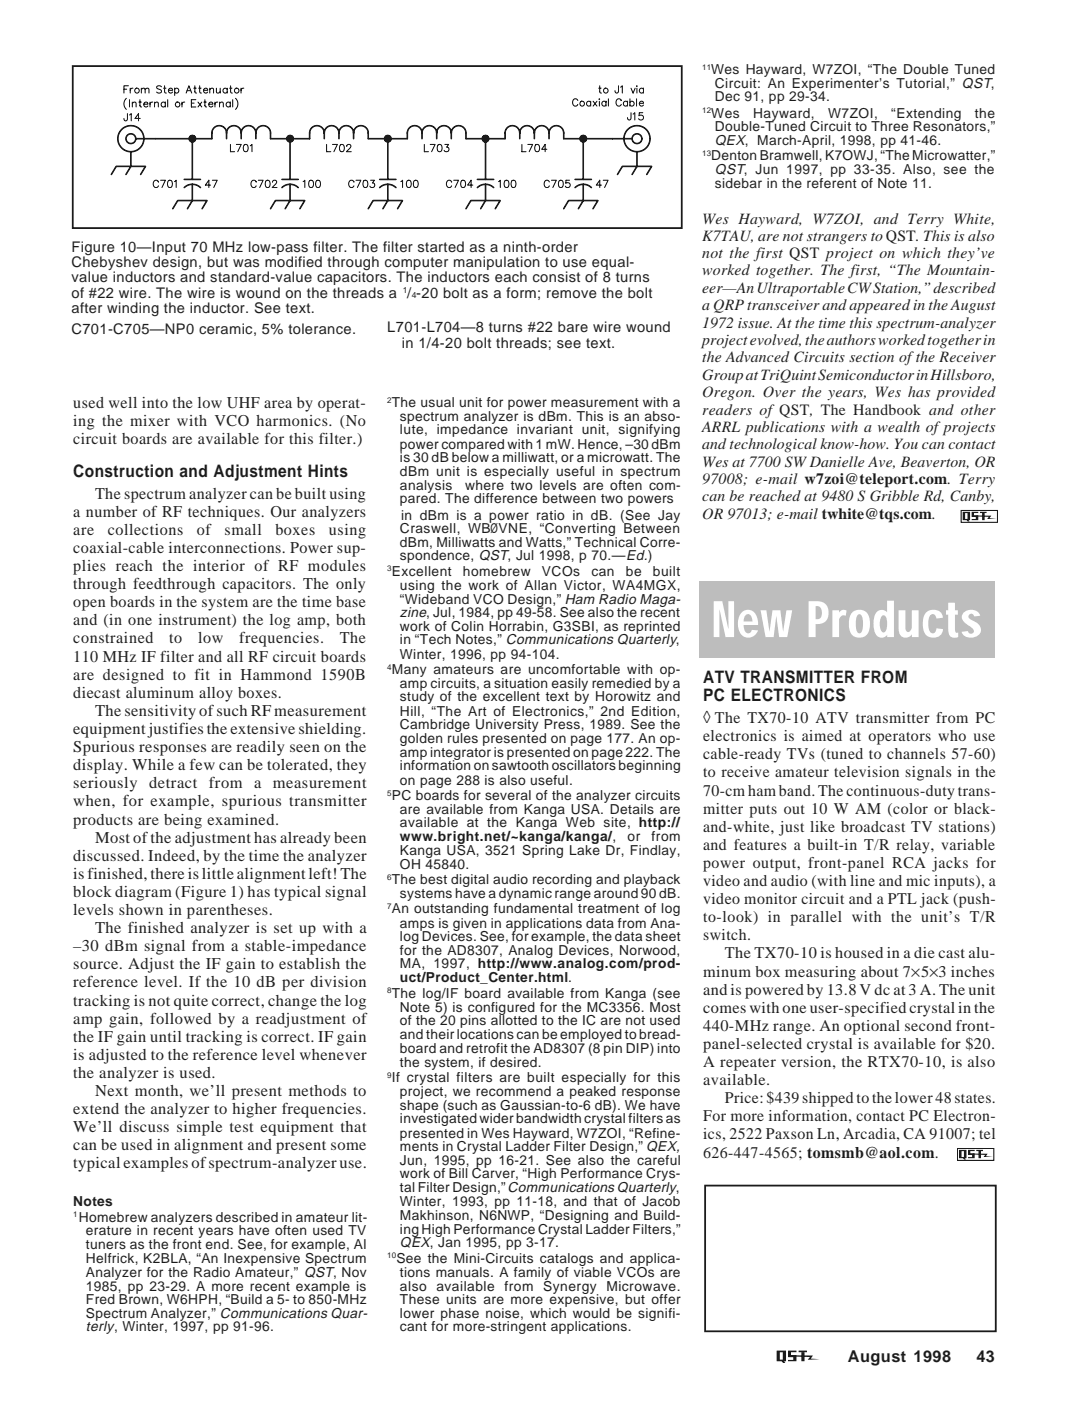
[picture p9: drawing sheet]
<svg xmlns="http://www.w3.org/2000/svg" width="208mm" height="273mm" viewBox="0 0 208 273" stroke-linecap="round" stroke-linejoin="round" font-family="sans-serif">
<defs><g id="words">
<text font-size="9.9" fill="#fff" x="138.8" y="124.2">New Products</text>
<g font-size="3.4" fill="#231f20">
<text x="14.3" y="93">Construction and Adjustment Hints</text>
<text x="137.1" y="133.2">ATV TRANSMITTER FROM</text>
<text x="137.1" y="136.7">PC ELECTRONICS</text>
</g>
<g font-size="3.2" fill="#231f20">
<text x="14.3" y="79.6">used well into the low UHF area by operat-</text>
<text x="14.3" y="83.1">ing the mixer with VCO harmonics. (No</text>
<text x="14.3" y="86.6">circuit boards are available for this filter.)</text>
<text x="14.3" y="100.7">a number of RF techniques. Our analyzers</text>
<text x="18.5" y="97.2">The spectrum analyzer can be built using</text>
<text x="14.3" y="104.2">are</text>
<text x="14.3" y="107.8">coaxial-cable interconnections. Power sup-</text>
<text x="21" y="104.2">collections</text>
<text x="38.4" y="104.2">of</text>
<text x="43.8" y="104.2">small</text>
<text x="53.7" y="104.2">boxes</text>
<text x="64.1" y="104.2">using</text>
<text x="14.3" y="111.3">plies reach the interior of RF modules</text>
<text x="14.3" y="114.8">through feedthrough capacitors. The only</text>
<text x="14.3" y="118.4">open boards in the system are the time base</text>
<text x="14.3" y="121.9">and (in one instrument) the log amp, both</text>
<text x="14.3" y="125.4">constrained</text>
<text x="33" y="125.4">to</text>
<text x="38.6" y="125.4">low</text>
<text x="46.6" y="125.4">frequencies.</text>
<text x="66.2" y="125.4">The</text>
<text x="14.3" y="128.9">110 MHz IF filter and all RF circuit boards</text>
<text x="14.3" y="132.5">are designed to fit in Hammond 1590B</text>
<text x="14.3" y="136">diecast aluminum alloy boxes.</text>
<text x="14.3" y="143.1">equipment justifies the extensive shielding.</text>
<text x="18.5" y="139.5">The sensitivity of such RF measurement</text>
<text x="137.1" y="140.9">◊ The TX70-10 ATV transmitter from PC</text>
<text x="14.3" y="146.6">Spurious responses are readily seen on the</text>
<text x="137.1" y="144.5">electronics is aimed at operators who use</text>
<text x="137.1" y="148">cable-ready TVs (tuned to channels 57-60)</text>
<text x="14.3" y="150.1">display. While a few can be tolerated, they</text>
<text x="14.3" y="153.6">seriously detract from a measurement</text>
<text x="137.1" y="151.5">to receive amateur television signals in the</text>
<text x="137.1" y="155">70-cm ham band. The continuous-duty trans-</text>
<text x="14.3" y="157.2">when, for example, spurious transmitter</text>
<text x="14.3" y="160.7">products are being examined.</text>
<text x="137.1" y="158.6">mitter puts out 10 W AM (color or black-</text>
<text x="14.3" y="167.7">discussed. Indeed, by the time the analyzer</text>
<text x="18.5" y="164.2">Most of the adjustment has already been</text>
<text x="137.1" y="162.1">and-white, just like broadcast TV stations)</text>
<text x="137.1" y="165.6">and features a built-in T/R relay, variable</text>
<text x="14.3" y="171.3">is finished, there is little alignment left! The</text>
<text x="137.1" y="169.2">power output, front-panel RCA jacks for</text>
<text x="137.1" y="172.7">video and audio (with line and mic inputs), a</text>
<text x="14.3" y="174.8">block diagram (Figure 1) has typical signal</text>
<text x="14.3" y="178.3">levels shown in parentheses.</text>
<text x="137.1" y="176.2">video monitor circuit and a PTL jack (push-</text>
<text x="137.1" y="179.7">to-look) in parallel with the unit’s T/R</text>
<text x="14.3" y="185.4">–30 dBm signal from a stable-impedance</text>
<text x="18.5" y="181.9">The finished analyzer is set up with a</text>
<text x="137.1" y="183.3">switch.</text>
<text x="14.3" y="188.9">source. Adjust the IF gain to establish the</text>
<text x="137.1" y="190.3">minum box measuring about 7×5×3 inches</text>
<text x="141.3" y="186.8">The TX70-10 is housed in a die cast alu-</text>
<text x="14.3" y="192.4">reference level. If the 10 dB per division</text>
<text x="14.3" y="196">tracking is not quite correct, change the log</text>
<text x="137.1" y="193.9">and is powered by 13.8 V dc at 3 A. The unit</text>
<text x="137.1" y="197.4">comes with one user-specified crystal in the</text>
<text x="14.3" y="199.5">amp gain, followed by a readjustment of</text>
<text x="14.3" y="203">the IF gain until tracking is correct. IF gain</text>
<text x="137.1" y="200.9">440-MHz range. An optional second front-</text>
<text x="14.3" y="206.6">is adjusted to the reference level whenever</text>
<text x="137.1" y="204.4">panel-selected crystal is available for $20.</text>
<text x="137.1" y="208">A repeater version, the RTX70-10, is also</text>
<text x="14.3" y="210.1">the analyzer is used.</text>
<text x="18.5" y="213.6">Next month, we’ll present methods to</text>
<text x="137.1" y="211.5">available.</text>
<text x="141.3" y="215">Price: $439 shipped to the lower 48 states.</text>
<text x="14.3" y="217.1">extend the analyzer to higher frequencies.</text>
<text x="14.3" y="220.7">We’ll discuss simple test equipment that</text>
<text x="137.1" y="218.5">For more information, contact PC Electron-</text>
<text x="14.3" y="224.2">can be used in alignment and present some</text>
<text x="14.3" y="227.7">typical examples of spectrum-analyzer use.</text>
<text x="137.1" y="222.1">ics, 2522 Paxson Ln, Arcadia, CA 91007; tel</text>
<text x="137.1" y="225.6">626-447-4565; tomsmb@aol.com.</text>
<text x="165.3" y="265.5">August 1998</text>
<text x="190.3" y="265.5">43</text>
</g>
<g font-size="3.1" fill="#231f20">
<text x="136.9" y="43.6">Wes Hayward, W7ZOI, and Terry White,</text>
<text x="136.9" y="46.9">K7TAU, are not strangers to QST. This is also</text>
<text x="136.9" y="50.3">not the first QST project on which they’ve</text>
<text x="136.9" y="53.6">worked together. The first, “The Mountain-</text>
<text x="136.9" y="57.1">eer—An Ultraportable CW Station,” described</text>
<text x="136.9" y="60.5">a QRP transceiver and appeared in the August</text>
<text x="136.9" y="63.9">1972 issue. At the time this spectrum-analyzer</text>
<text x="136.9" y="67.2">project evolved, the authors worked together in</text>
<text x="136.9" y="70.6">the Advanced Circuits section of the Receiver</text>
<text x="136.9" y="74.1">Group at TriQuint Semiconductor in Hillsboro,</text>
<text x="136.9" y="77.4">Oregon. Over the years, Wes has provided</text>
<text x="136.9" y="80.8">readers ofQST, The Handbook and other</text>
<text x="136.9" y="84.1">ARRL publications with a wealth of projects</text>
<text x="136.9" y="87.5">and technological know-how. You can contact</text>
<text x="136.9" y="91">Wes at 7700 SW Danielle Ave, Beaverton, OR</text>
<text x="136.9" y="94.4">97008; e-mail w7zoi@teleport.com. Terry</text>
<text x="136.9" y="97.7">can be reached at 9480 S Gribble Rd, Canby,</text>
<text x="136.9" y="101.1">OR 97013; e-mail twhite@tqs.com.</text>
</g>
<g font-size="2.9" fill="#231f20">
<text x="13.9" y="49">Figure 10—Input 70 MHz low-pass filter. The filter started as a ninth-order</text>
<text x="13.9" y="52">Chebyshev design, but was modified through computer manipulation to use equal-</text>
<text x="13.9" y="55">value inductors and standard-value capacitors. The inductors each consist of 8 turns</text>
<text x="13.9" y="58">of #22 wire. The wire is wound on the threads a / -20 bolt as a form; remove the bolt</text>
<text x="13.9" y="61">after winding the inductor. See text.</text>
<text x="13.9" y="65.1">C701-C705—NP0 ceramic, 5% tolerance.</text>
<text x="75.5" y="64.7">L701-L704—8 turns #22 bare wire wound</text>
<text x="78.3" y="67.7">in 1/4-20 bolt threads; see text.</text>
</g>
<g font-size="2.7" fill="#231f20">
<text x="138.6" y="14.5">Wes Hayward, W7ZOI, “The Double Tuned</text>
<text x="139.3" y="17.1">Circuit: An Experimenter’s Tutorial,” QST,</text>
<text x="138.6" y="22.9">Wes</text>
<text x="139.3" y="19.8">Dec 91, pp 29-34.</text>
<text x="146.8" y="22.9">Hayward,</text>
<text x="161.4" y="22.9">W7ZOI,</text>
<text x="173.7" y="22.9">“Extending</text>
<text x="190" y="22.9">the</text>
<text x="139.3" y="25.6">Double-Tuned Circuit to Three Resonators,”</text>
<text x="139.3" y="28.2">QEX, March-April, 1998, pp 41-46.</text>
<text x="138.6" y="31.2">Denton Bramwell, K7OWJ, “The Microwatter,”</text>
<text x="139.3" y="33.9">QST, Jun 1997, pp 33-35. Also, see the</text>
<text x="139.3" y="36.7">sidebar in the referent of Note 11.</text>
<text x="76.4" y="79.4">The usual unit for power measurement with a</text>
<text x="78" y="82">spectrum analyzer is dBm. This is an abso-</text>
<text x="78" y="84.7">lute, impedance invariant unit, signifying</text>
<text x="78" y="87.5">power compared with 1 mW. Hence, –30 dBm</text>
<text x="78" y="90.1">is 30 dB below a milliwatt, or a microwatt. The</text>
<text x="78" y="92.8">dBm unit is especially useful in spectrum</text>
<text x="78" y="95.4">analysis</text>
<text x="90.7" y="95.4">where two levels are often com-</text>
<text x="78" y="98.1">pared. The difference between two powers</text>
<text x="78.2" y="101.3">in dBm is a power ratio in dB. (See Jay</text>
<text x="78" y="103.9">Craswell, WBØVNE, “Converting Between</text>
<text x="78" y="106.5">dBm, Milliwatts and Watts,” Technical Corre-</text>
<text x="76.4" y="112.2">Excellent</text>
<text x="78" y="109.2">spondence, QST, Jul 1998, p 70.—Ed.)</text>
<text x="90.2" y="112.2">homebrew</text>
<text x="105.6" y="112.2">VCOs</text>
<text x="115.3" y="112.2">can</text>
<text x="122" y="112.2">be</text>
<text x="127.3" y="112.2">built</text>
<text x="78" y="115">using the work of Allan Victor, WA4MGX,</text>
<text x="78" y="117.7">“Wideband VCO Design,” Ham Radio Maga-</text>
<text x="78" y="122.9">work of Colin Horrabin, G3SBI, as reprinted</text>
<text x="78" y="125.6">in “Tech Notes,” Communications Quarterly,</text>
<text x="78" y="120.3">zine, Jul, 1984, pp 49-58. See also the recent</text>
<text x="76.4" y="131.4">Many amateurs are uncomfortable with op-</text>
<text x="78" y="128.4">Winter, 1996, pp 94-104.</text>
<text x="78" y="134.1">amp circuits, a situation easily remedied by a</text>
<text x="78" y="136.7">study of the excellent text by Horowitz and</text>
<text x="78" y="139.5">Hill, “The Art of Electronics,” 2nd Edition,</text>
<text x="78" y="142.2">Cambridge University Press, 1989. See the</text>
<text x="78" y="144.8">golden rules presented on page 177. An op-</text>
<text x="78" y="147.5">amp integrator is presented on page 222. The</text>
<text x="76.4" y="155.9">PC boards for several of the analyzer circuits</text>
<text x="78" y="150.1">information on sawtooth oscillators beginning</text>
<text x="78" y="152.9">on page 288 is also useful.</text>
<text x="78" y="158.6">are available from Kanga USA. Details are</text>
<text x="78" y="161.2">available at the Kanga Web site, http://</text>
<text x="78" y="163.9">www.bright.net/~kanga/kanga/,</text>
<text x="78" y="166.7">Kanga USA, 3521 Spring Lake Dr, Findlay,</text>
<text x="122.3" y="163.9">or</text>
<text x="127" y="163.9">from</text>
<text x="76.4" y="172.3">The best digital audio recording and playback</text>
<text x="78" y="169.3">OH 45840.</text>
<text x="76.4" y="178">An outstanding fundamental treatment of log</text>
<text x="78" y="175">systems have a dynamic range around 90 dB.</text>
<text x="78" y="180.8">amps is given in applications data from Ana-</text>
<text x="78" y="183.4">log Devices. See, for example, the data sheet</text>
<text x="78" y="186.1">for the AD8307, Analog Devices, Norwood,</text>
<text x="78" y="188.7">MA, 1997, http://www.analog.com/prod-</text>
<text x="78" y="191.4">uct/Product_Center.html.</text>
<text x="76.4" y="194.6">The log/IF board available from Kanga (see</text>
<text x="78" y="197.2">Note 5) is configured for the MC3356. Most</text>
<text x="78" y="199.8">of the 20 pins allotted to the IC are not used</text>
<text x="78" y="202.5">and their locations can be employed to bread-</text>
<text x="78" y="205.1">board and retrofit the AD8307 (8 pin DIP) into</text>
<text x="78" y="208">the system, if desired.</text>
<text x="76.4" y="211">If crystal filters are built especially for this</text>
<text x="78" y="213.6">project, we recommend a peaked response</text>
<text x="78" y="216.3">shape (such as Gaussian-to-6 dB). We have</text>
<text x="78" y="218.9">investigated wider bandwidth crystal filters as</text>
<text x="78" y="221.7">presented in Wes Hayward, W7ZOI, “Refine-</text>
<text x="78" y="224.4">ments in Crystal Ladder Filter Design,” QEX,</text>
<text x="78" y="227">Jun, 1995, pp 16-21. See also the careful</text>
<text x="78" y="229.7">work of Bill Carver, “High Performance Crys-</text>
<text x="78" y="232.3">tal Filter Design,”Communications Quarterly,</text>
<text x="14.3" y="235.1">Notes</text>
<text x="15.3" y="238.1">Homebrew analyzers described in amateur lit-</text>
<text x="78" y="235.1">Winter, 1993, pp 11-18, and that of Jacob</text>
<text x="78" y="237.8">Makhinson, N6NWP, “Designing and Build-</text>
<text x="16.8" y="240.8">erature in recent years have often used TV</text>
<text x="16.8" y="243.4">tuners as the front end. See, for example, Al</text>
<text x="78" y="240.4">ing High Performance Crystal Ladder Filters,”</text>
<text x="78" y="243.1">QEX, Jan 1995, pp 3-17.</text>
<text x="16.8" y="251.5">1985, pp 23-29. A more recent example is</text>
<text x="16.8" y="246.1">Helfrick, K2BLA, “An Inexpensive Spectrum</text>
<text x="16.8" y="248.9">Analyzer for the Radio Amateur,” QST, Nov</text>
<text x="77.3" y="246.1">See the Mini-Circuits catalogs and applica-</text>
<text x="78" y="248.9">tions manuals. A family of viable VCOs are</text>
<text x="78" y="251.5">also</text>
<text x="85.1" y="251.5">available</text>
<text x="98.3" y="251.5">from</text>
<text x="105.9" y="251.5">Synergy</text>
<text x="118.2" y="251.5">Microwave.</text>
<text x="16.8" y="254.2">Fred Brown, W6HPH, “Build a 5- to 850-MHz</text>
<text x="16.8" y="256.8">Spectrum Analyzer,” Communications Quar-</text>
<text x="78" y="254.2">These units are more expensive, but offer</text>
<text x="78" y="256.8">lower phase noise, which would be signifi-</text>
<text x="16.8" y="259.5">terly, Winter, 1997, pp 91-96.</text>
<text x="78" y="259.5">cant for more-stringent applications.</text>
</g>
<g font-size="1.7" fill="#231f20">
<text x="78.5" y="57.1">1</text>
<text x="80.3" y="58">4</text>
</g>
<g font-size="1.6" fill="#231f20">
<text x="136.9" y="13.6">11</text>
<text x="136.9" y="22">12</text>
<text x="136.9" y="30.3">13</text>
<text x="75.5" y="78.5">2</text>
<text x="75.5" y="111.3">3</text>
<text x="75.5" y="130.5">4</text>
<text x="75.5" y="155">5</text>
<text x="75.5" y="171.4">6</text>
<text x="75.5" y="177.1">7</text>
<text x="75.5" y="193.5">8</text>
<text x="75.5" y="210.1">9</text>
<text x="14.3" y="237.2">1</text>
<text x="75.5" y="245.2">10</text>
</g>
</g></defs>
<g fill="none" stroke="#000" stroke-width=".3">
<path d="M21.7 34l1-1.6h5.7l-1 1.6M25.5 29.6v2.8l-.9 1.6M35.9 36.6a2.28 2.28 0 0 1 3.2 0M35.9 35h3.2M37.1 26.6l.4 .4-.3-.5 .1-.1 .2 .6-.1-.6h.2l-.1 .6 .2-.6 .1 .1-.3 .5 .4-.4 .1 .1-.5 .3 .6-.2v.2h-.6l.6 .1v.1l-.6-.2 .5 .4-.1 .1-.4-.5 .3 .6h-.1l-.2-.6 .1 .7h-.2l.1-.7-.2 .6h-.1l.3-.6-.4 .5-.1-.1 .5-.4-.6 .2v-.1l.6-.1h-.6v-.2l.6 .2-.5-.3zM37.5 27v8M37.5 35.9v3.2l-1 1.6M44.2 25.9a1.43 1.43 0 0 0-1.5-1.4 1.43 1.43 0 0 0-1.4 1.4v1.1h-14.8M44.2 25.9a1.43 1.43 0 0 1 1.4-1.4 1.43 1.43 0 0 1 1.4 1.4M44.2 25.9v1.1M47 25.9a1.43 1.43 0 0 1 1.4-1.4 1.43 1.43 0 0 1 1.5 1.4M47 25.9v1.1"/>
<path d="M49.9 25.9a1.42 1.42 0 0 1 1.4-1.4 1.42 1.42 0 0 1 1.4 1.4v1.1h7.6v-1.1a1.43 1.43 0 0 1 1.5-1.4 1.43 1.43 0 0 1 1.4 1.4M49.9 25.9v1.1M55 36.6a2.28 2.28 0 0 1 3.1 0M55 35h3.1M56.1 26.6l.4 .4-.3-.5 .1-.1 .2 .6v-.6h.1l-.1 .6 .2-.6 .2 .1-.4 .5 .5-.4 .1 .1-.6 .3 .6-.2 .1 .2h-.7l-.4 .5-.1-.1 .5-.4-.6 .2v-.1l.6-.1h-.6v-.2l.6 .2-.5-.3zM56.5 27l.6 .4-.1 .1-.5-.5 .4 .6h-.2l-.2-.6 .1 .7h-.1v-.7l-.2 .6h-.1l.3-.6 .7 .1-.1 .1zM56.5 27v8M56.5 35.9v3.2l-.9 1.6M63.2 25.9a1.43 1.43 0 0 1 1.4-1.4 1.43 1.43 0 0 1 1.5 1.4M63.2 25.9v1.1M66.1 25.9a1.42 1.42 0 0 1 1.4-1.4 1.42 1.42 0 0 1 1.4 1.4M66.1 25.9v1.1"/>
<path d="M68.9 25.9a1.43 1.43 0 0 1 1.4-1.4 1.43 1.43 0 0 1 1.5 1.4v1.1h7.6v-1.1a1.43 1.43 0 0 1 1.4-1.4 1.43 1.43 0 0 1 1.5 1.4M68.9 25.9v1.1M74 36.6a2.29 2.29 0 0 1 3.2 0M74 35h3.2M75.1 26.6l.5 .4-.3-.5 .1-.1 .2 .6-.1-.6h.2l-.1 .6 .2-.6 .1 .1-.3 .5 .4-.4 .1 .1-.5 .3 .6-.2v.2h-.6l.6 .1v.1l-.6-.2 .5 .4-.1 .1-.4-.5 .3 .6h-.1l-.2-.6 .1 .7h-.2l.1-.7-.2 .6h-.1l.3-.6-.5 .5v-.1l.5-.4-.6 .2v-.1l.6-.1h-.6v-.2l.6 .2-.5-.3zM75.6 27v8M75.6 35.9v3.2l-1 1.6M82.3 25.9a1.43 1.43 0 0 1 1.4-1.4 1.43 1.43 0 0 1 1.4 1.4M82.3 25.9v1.1M85.1 25.9a1.43 1.43 0 0 1 1.4-1.4 1.43 1.43 0 0 1 1.5 1.4M85.1 25.9v1.1M88 25.9a1.43 1.43 0 0 1 1.4-1.4 1.43 1.43 0 0 1 1.4 1.4v1.1h7.6v-1.1a1.43 1.43 0 0 1 1.5-1.4 1.43 1.43 0 0 1 1.4 1.4"/>
<path d="M88 25.9v1.1M93 36.6a2.29 2.29 0 0 1 3.2 0M93 35h3.2M94.2 26.6l.4 .4-.3-.5 .1-.1 .2 .6v-.6h.1l-.1 .6 .2-.6 .2 .1-.4 .5 .5-.4 .1 .1-.6 .3 .6-.2 .1 .2h-.7l.7 .1-.1 .1-.6-.2 .6 .4-.1 .1-.5-.5 .4 .6h-.2l-.2-.6 .1 .7h-.1v-.7l-.2 .6h-.1l.3-.6-.4 .5-.1-.1 .5-.4-.6 .2v-.1l.6-.1h-.6v-.2l.6 .2-.5-.3zM94.6 27v8M94.6 35.9v3.2l-.9 1.6M101.3 25.9a1.43 1.43 0 0 1 1.4-1.4 1.43 1.43 0 0 1 1.5 1.4M101.3 25.9v1.1M104.2 25.9a1.43 1.43 0 0 1 1.4-1.4 1.43 1.43 0 0 1 1.4 1.4M104.2 25.9v1.1M107 25.9a1.43 1.43 0 0 1 1.4-1.4 1.43 1.43 0 0 1 1.5 1.4v1.1h13.3M107 25.9v1.1"/>
<path d="M112.1 36.6a2.29 2.29 0 0 1 3.2 0M112.1 35h3.2M113.2 26.6l.5 .4-.4-.5 .2-.1 .2 .6-.1-.6h.2l-.1 .6 .2-.6 .1 .1-.3 .5 .4-.4 .1 .1-.5 .3 .6-.2v.2h-.6l.6 .1v.1l-.6-.2 .5 .4-.1 .1-.4-.5 .3 .6h-.1l-.2-.6 .1 .7h-.2l.1-.7-.2 .6h-.2l.4-.6-.5 .5-.1-.1 .6-.4-.6 .2v-.1l.6-.1h-.6v-.2l.6 .2-.6-.3zM113.7 35.9v3.2l-1 1.6M113.7 27v8M120.4 34l.9-1.6h5.7l-.9 1.6M124.2 29.6v2.8l-1 1.6M33.7 40.7l.9-1.6h5.8l-1 1.6M52.7 40.7l1-1.6h5.7l-1 1.6M71.8 40.7l.9-1.6h5.7l-.9 1.6M90.8 40.7l1-1.6h5.7l-1 1.6M109.9 40.7l.9-1.6h5.7l-.9 1.6"/>
<circle cx="25.5" cy="27" r=".95"/>
<circle cx="25.5" cy="27" r="2.54"/>
<circle cx="124.2" cy="27" r="2.54"/>
<circle cx="124.2" cy="27" r=".95"/>
</g>
<g fill="none" stroke="#000" stroke-width=".19">
<path d="M24.2 17.4h.5M24.6 19.2a1.46 1.46 0 0 0 0 2.1M25 16.7h-.8v1.4M25.2 19.4v1.4M25.4 17.2v.9M25.8 19.9v.9M25.9 17.2a.46 .46 0 0 0-.5 .4M26.6 17.2a.47 .47 0 0 1 .6 .5 .47 .47 0 0 1-.7 .3 .47 .47 0 0 1 0-.7l.1-.1-.1 .1M27.1 19.9h.5M27.3 19.4v1.2v.2h.3M27.6 17.5l.3-.3 .3 .1 .1 .8M27.6 17.2v.9"/>
<path d="M28.3 17.5l.3-.3 .4 .1v.8M29.2 19.9v.9M29.8 19.9a.46 .46 0 0 0-.6 .4M30.1 19.9v.9M31.5 16.9a.53 .53 0 0 0-.5-.2 .53 .53 0 0 0-.5 .4l.2 .2 .6 .2 .2 .4a.62 .62 0 0 1-1 0M31.9 17.2h.5M32.1 16.7v1.2l.1 .2h.2M32.7 19.4v1.4M32.8 17.6h.8a.44 .44 0 0 0-.6-.4 .44 .44 0 0 0-.1 .7l.3 .2 .4-.2M34.1 17.9a.45 .45 0 0 0 .6 .1 .45 .45 0 0 0 0-.7 .45 .45 0 0 0-.6 .1v-.2v1.4M34.5 19.9a.47 .47 0 0 1 .6 .5 .47 .47 0 0 1-.6 .4 .47 .47 0 0 1-.1-.8l.1-.1-.1 .1M35.5 19.9v.9"/>
<path d="M36 19.9a.46 .46 0 0 0-.5 .4M36.3 18.1l.5-1.4 .6 1.4M36.5 17.7h.7M37.8 17.2h.4M38 16.7v1.2v.2h.3M38.2 19.4h-.9v1.4h.9M38.6 19.9l.7 .9M38.7 17.2h.5M38.9 16.7v1.2l.1 .2h.3M39.3 19.9l-.7 .9M39.7 17.6h.8a.44 .44 0 0 0-.6-.4 .44 .44 0 0 0-.2 .7l.3 .2 .5-.2M39.7 19.9h.5"/>
<path d="M39.9 19.4v1.2l.1 .2h.3M40.9 17.5l.3-.3 .4 .1v.8M40.9 17.2v.9M41.9 19.9v.9M42.2 17.2v.9h.4l.3-.2M42.5 19.9a.47 .47 0 0 0-.6 .4M42.8 19.9v.9M42.9 17.2v.9M44.3 17.4a.46 .46 0 0 0-.7-.1 .46 .46 0 0 0 0 .7 .46 .46 0 0 0 .7-.1M44.3 17.2v.9M44.7 17.2h.5M44.9 16.7v1.2l.1 .2h.3"/>
<path d="M45.4 19.4v1.4M45.9 19.2a1.46 1.46 0 0 1 0 2.1M46 17.2a.47 .47 0 0 1 .6 .5 .47 .47 0 0 1-.7 .3 .47 .47 0 0 1 0-.7l.1-.1-.1 .1M47 17.2v.9M47.5 17.2a.47 .47 0 0 0-.5 .4M112.6 19.6a.52 .52 0 0 0-.6-.3 .52 .52 0 0 0-.4 .5v.3a.52 .52 0 0 0 .4 .6 .52 .52 0 0 0 .6-.4M113.4 19.7a.47 .47 0 0 1 .6 .5 .47 .47 0 0 1-.7 .4 .47 .47 0 0 1-.1-.8l.2-.1-.2 .1M115.1 19.9a.45 .45 0 0 0-.6 0 .45 .45 0 0 0 0 .6 .45 .45 0 0 0 .6 0M115.1 19.7v1M115.6 19.7l.8 1M116.4 19.7l-.8 1M116.7 17.2h.5"/>
<path d="M116.8 19.3v.1zM116.8 19.7v1M116.9 16.7v1.2l.1 .2h.2M118 17.2a.47 .47 0 0 1 .6 .5 .47 .47 0 0 1-.7 .3 .47 .47 0 0 1-.1-.7l.2-.1-.2 .1M118.6 19.3v1.4M120.6 16.7l-.1 1.3-.2 .1h-.3l-.1-.4M121 17l.3-.3v1.4M121 19.5l.1 .1a.52 .52 0 0 0-.6-.3 .52 .52 0 0 0-.4 .5v.3a.52 .52 0 0 0 .4 .6 .52 .52 0 0 0 .6-.4M122.8 19.9a.46 .46 0 0 1 .7 0 .46 .46 0 0 1 0 .6 .46 .46 0 0 1-.7 0M122.8 19.3v1.4M123 17.2l.4 .9 .4-.9M124.1 19.3v1.4"/>
<path d="M124.1 16.7v.1zM124.1 17.2v.9M125.4 17.9a.45 .45 0 0 1-.6 .1 .45 .45 0 0 1 0-.7 .45 .45 0 0 1 .6 .1v-.2v.9M24.8 22.1v1.3l-.2 .2-.3-.1-.1-.4M25.2 22.4l.4-.3v1.5M25.8 20.2l.3-.3 .4 .1v.8M27.3 23.1h-1l.7-1v1.5M28 20.3h.8a.44 .44 0 0 0-.6-.4 .44 .44 0 0 0-.1 .7l.3 .2 .4-.2M30.1 20.2l.4-.3 .3 .1 .1 .8M30.8 35.3l.1 .2a.53 .53 0 0 0-.6-.4 .53 .53 0 0 0-.4 .6v.3a.53 .53 0 0 0 .4 .5 .53 .53 0 0 0 .6-.3M31.3 35.1h.9l-.6 1.4M32.2 20.6a.45 .45 0 0 1-.6 .1 .45 .45 0 0 1 0-.7 .45 .45 0 0 1 .6 .1v-.2v.9"/>
<path d="M32.8 35.2a.46 .46 0 0 1 .7 .2l.1 .3a.61 .61 0 0 1-.5 .8 .9 .9 0 0 1-.3-1.3zM34 35.4l.3-.3v1.4M37.3 20.1h.5M40.7 20.3h.8a.46 .46 0 0 0-.5-.4 .46 .46 0 0 0-.4 .5 .46 .46 0 0 0 .4 .4l.5-.2M41 36.1h-1l.7-1v1.4M41.4 35.1h.9l-.6 1.4M42.8 20.2l.3-.3 .4 .1v.8M44.9 20.6a.45 .45 0 0 1-.7 .1 .45 .45 0 0 1 0-.7 .45 .45 0 0 1 .7 .1v-.2v.9M44.9 28.1v1.5h.8M46.1 28.1h.9l-.7 1.5M47.6 28.2a.45 .45 0 0 1 .7 .2l.1 .4a.61 .61 0 0 1-.6 .8 .89 .89 0 0 1-.2-1.4zM48.8 28.4l.3-.3v1.5"/>
<path d="M49.9 35.3v.2a.53 .53 0 0 0-.6-.4 .53 .53 0 0 0-.4 .6v.3a.53 .53 0 0 0 .4 .5 .53 .53 0 0 0 .6-.3M50.3 35.1h1l-.7 1.4M51.9 35.2a.46 .46 0 0 1 .7 .2v.3a.61 .61 0 0 1-.5 .8 .9 .9 0 0 1-.2-1.3zM53.1 35.4l.3-.3h.3l.2 .2v.2l-.9 1h1M59.1 35.4l.3-.3v1.4M60.4 35.2a.46 .46 0 0 1 .6 .2l.1 .3a.6 .6 0 0 1-.5 .8 .91 .91 0 0 1-.2-1.3zM61.7 35.2a.46 .46 0 0 1 .7 .2l.1 .3a.61 .61 0 0 1-.6 .8 .9 .9 0 0 1-.2-1.3zM63.7 28.1v1.5h.8M64.8 28.1h1l-.7 1.5M66.4 28.2a.46 .46 0 0 1 .6 .2l.1 .4a.61 .61 0 0 1-.5 .8 .91 .91 0 0 1-.2-1.4zM67.6 28.4l.3-.3h.2l.2 .2 .1 .2-.9 1.1h1M68.9 35.3l.1 .2a.52 .52 0 0 0-.6-.4 .52 .52 0 0 0-.4 .6v.3a.53 .53 0 0 0 .4 .5 .53 .53 0 0 0 .6-.3"/>
<path d="M69.4 35.1h.9l-.6 1.4M70.9 35.2a.46 .46 0 0 1 .7 .2l.1 .3a.61 .61 0 0 1-.6 .8 .91 .91 0 0 1-.2-1.3zM72.2 35.1h.8l-.4 .6a.47 .47 0 0 1 .3 .7 .47 .47 0 0 1-.8-.1M78.1 35.4l.4-.3v1.4M79.4 35.2a.45 .45 0 0 1 .7 .2l.1 .3a.61 .61 0 0 1-.6 .8 .89 .89 0 0 1-.2-1.3zM80.8 35.2a.46 .46 0 0 1 .6 .2l.1 .3a.61 .61 0 0 1-.5 .8 .9 .9 0 0 1-.2-1.3zM82.7 28.1v1.5h.8M83.9 28.1h.9l-.7 1.5M85.4 28.2a.46 .46 0 0 1 .7 .2l.1 .4a.61 .61 0 0 1-.6 .8 .91 .91 0 0 1-.2-1.4zM86.7 28.1h.7l-.4 .6a.47 .47 0 0 1 .4 .8 .47 .47 0 0 1-.8-.2M88 35.3v.2a.52 .52 0 0 0-.6-.4 .52 .52 0 0 0-.4 .6v.3a.53 .53 0 0 0 .4 .5 .53 .53 0 0 0 .6-.3M88.4 35.1h1l-.7 1.4"/>
<path d="M90 35.2a.46 .46 0 0 1 .7 .2v.3a.61 .61 0 0 1-.5 .8 .91 .91 0 0 1-.2-1.3zM92.2 36.1h-1.1l.7-1v1.4M97.2 35.4l.3-.3v1.4M98.5 35.2a.45 .45 0 0 1 .6 .2l.1 .3a.61 .61 0 0 1-.5 .8 .89 .89 0 0 1-.2-1.3zM99.8 35.2a.46 .46 0 0 1 .7 .2l.1 .3a.61 .61 0 0 1-.6 .8 .91 .91 0 0 1-.2-1.3zM101.7 28.1v1.5h.8M102.9 28.1h.9l-.7 1.5M104.4 28.2a.46 .46 0 0 1 .7 .2l.1 .4a.61 .61 0 0 1-.6 .8 .9 .9 0 0 1-.2-1.4zM106.6 29.1h-1l.7-1v1.5M107.1 35.5a.52 .52 0 0 0-.6-.4 .52 .52 0 0 0-.4 .6v.3a.52 .52 0 0 0 .4 .5 .52 .52 0 0 0 .6-.3M107.5 35.1h.9l-.6 1.4M109 35.2a.46 .46 0 0 1 .7 .2l.1 .3a.6 .6 0 0 1-.6 .8 .91 .91 0 0 1-.2-1.3z"/>
<path d="M111 35.1h-.7v.6a.5 .5 0 0 1 .7 0 .5 .5 0 0 1-.1 .8 .5 .5 0 0 1-.7-.2M117.2 36.1h-1l.7-1v1.4M117.6 35.1h.9l-.7 1.4M118.1 20.5a.45 .45 0 0 1-.6 0 .45 .45 0 0 1 0-.6 .45 .45 0 0 1 .6 0v-.2v1M122.3 20.5a.45 .45 0 0 1-.6 0 .45 .45 0 0 1 0-.6 .45 .45 0 0 1 .6 0v-.2v1M123 22l-.1 1.2-.2 .2-.3-.1-.1-.4M123.4 22.2l.3-.2v1.4M124.6 20.1h.8a.45 .45 0 0 0-.5-.3 .45 .45 0 0 0-.4 .4 .45 .45 0 0 0 .5 .5l.4-.2M125.3 22h-.7l-.1 .6a.5 .5 0 0 1 .8 0 .5 .5 0 0 1-.1 .7 .5 .5 0 0 1-.7-.2M186.6 223.8h7.1v2.4h-7.1z"/>
</g>
<path d="M14.2 12.9h118.7v31.5h-118.7z" fill="none" stroke="#231f20" stroke-width=".35"/>
<path d="M186.9 224.1h1.5l-.5 .3h-.5v1.1h.5v-1.1l.5-.3v1.6h-.3l.2 .3h-.4l-.2-.3h-.8zM189.6 224.8l2.9 .1-.3 .4 1.3 .1-1.8 .1 .4-.4-2.5-.1zM188.7 224.1h1.3v.2h-.9v.5h.9v.9h-1.3v-.2h.8v-.4h-.8zM190.7 224.3h.5v1.4h-.5zM190.3 224.1h1.3v.2h-1.3z" fill="#000"/>
<path d="M136.4 113.2h57.5v14.9h-57.5z" fill="#bcbdc0"/>
<path d="M137.4 231.1h56.7v28.4h-56.7z" fill="none" stroke="#231f20" stroke-width=".35"/>
<path d="M187.7 99.8h1.4l-.5 .2h-.5v1.1h.5v-1.1l.5-.2v1.6h-.3l.2 .2h-.4l-.2-.2h-.7zM189.4 99.8h1.3v.2h-.9v.4h.9v1h-1.3v-.2h.8v-.5h-.8zM191.4 100h.5v1.4h-.5zM191 99.8h1.3v.2h-1.3zM190.4 100.5h2.8l-.3 .5 1.3 .1h-1.8l.4-.4-2.4-.1zM151.4 263.2h1.8l-.6 .3h-.6v1.5h.6v-1.5l.6-.3v2.1h-.4l.3 .3h-.5l-.2-.3h-1zM154.8 264.2h3.7l-.5 .6 1.8 .1-2.3 .1 .4-.5-3.1-.1zM153.6 263.2h1.6v.3h-1v.6h1v1.2h-1.6v-.3h1v-.5h-1zM156.2 263.5h.6v1.8h-.6zM155.7 263.2h1.6v.3h-1.6z" fill="#000"/>
<path d="M187.3 99.5h7.1v2.3h-7.1z" fill="none" stroke="#000" stroke-width=".19"/>
<use href="#words"/>
</svg>
